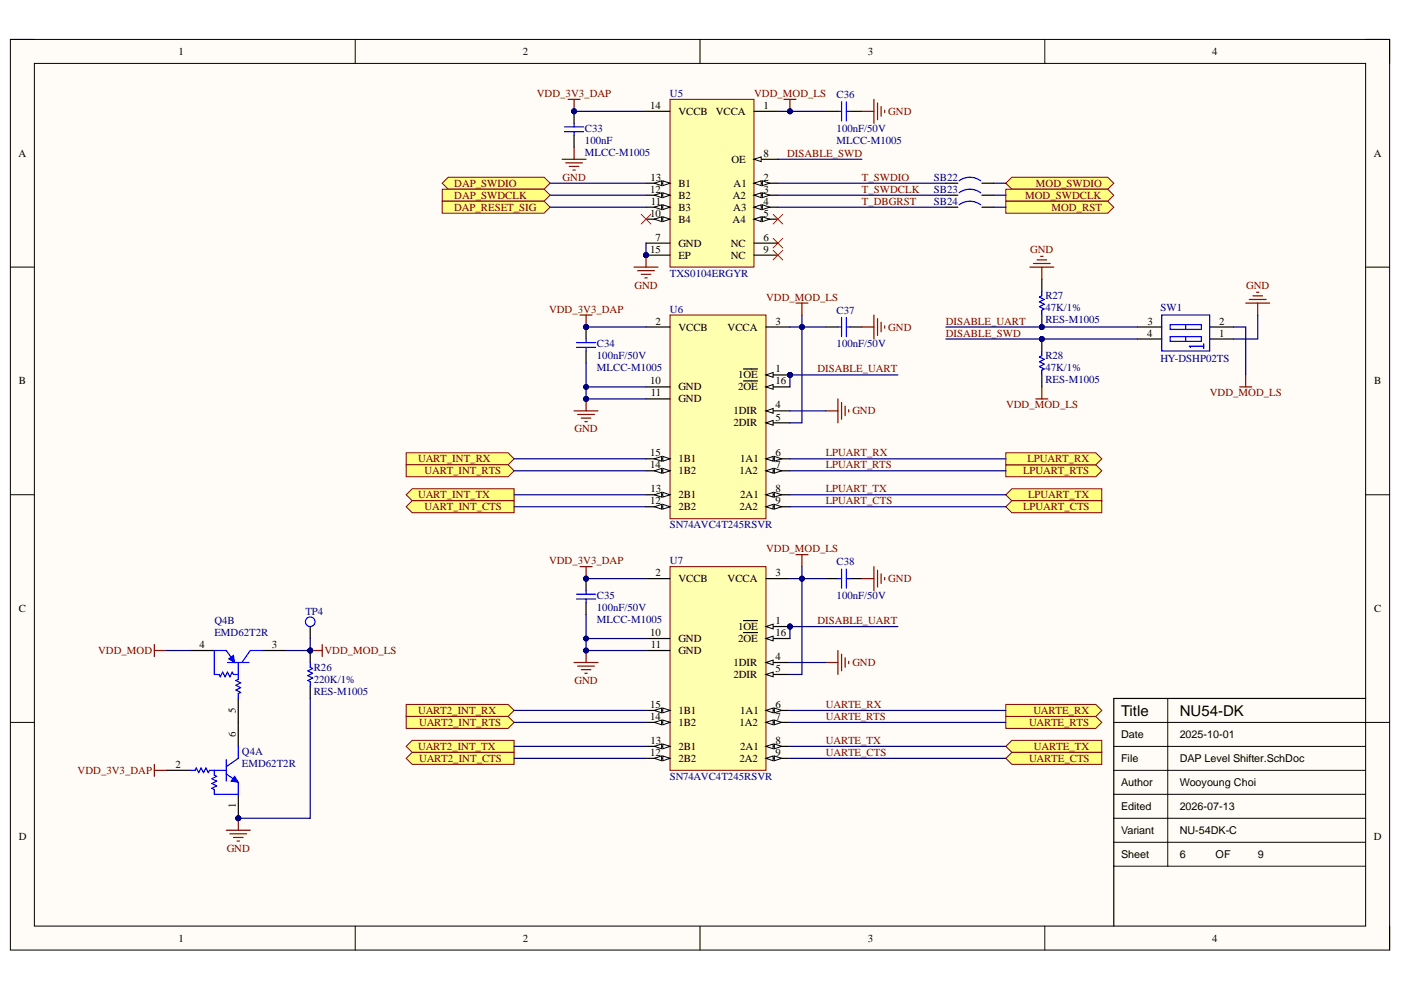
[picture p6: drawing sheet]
<svg xmlns="http://www.w3.org/2000/svg" width="297mm" height="210mm" viewBox="0 0 297 210" stroke-linecap="round" stroke-linejoin="round" font-family="sans-serif">
<defs><g id="words">
<g font-size="3.2">
<text x="237.7" y="151.7">Title</text>
<text x="250.1" y="151.7">NU54-DK</text>
</g>
<g font-size="2.3">
<text x="37.9" y="11.7">1</text>
<text x="110.8" y="11.7">2</text>
<text x="184" y="11.7">3</text>
<text x="257" y="11.7">4</text>
<text x="137.8" y="23.1">14</text>
<text x="161.9" y="23.1">1</text>
<text x="143.8" y="24.4">VCCB</text>
<text x="151.7" y="24.4">VCCA</text>
<text x="3.9" y="33.2">A</text>
<text x="155.1" y="34.5">OE</text>
<text x="161.9" y="33.2">8</text>
<text x="291.2" y="33.2">A</text>
<text x="137.8" y="40.9">12</text>
<text x="137.9" y="38.3">13</text>
<text x="143.8" y="39.6">B1</text>
<text x="155.5" y="39.6">A1</text>
<text x="161.9" y="38.3">2</text>
<text x="161.9" y="40.9">3</text>
<text x="137.8" y="46">10</text>
<text x="138" y="43.4">11</text>
<text x="143.8" y="42.1">B2</text>
<text x="143.8" y="44.7">B3</text>
<text x="143.8" y="47.2">B4</text>
<text x="155.3" y="47.2">A4</text>
<text x="155.4" y="42.1">A2</text>
<text x="155.5" y="44.7">A3</text>
<text x="161.9" y="43.4">4</text>
<text x="161.9" y="46">5</text>
<text x="137.9" y="53.6">15</text>
<text x="139" y="51">7</text>
<text x="143.8" y="52.3">GND</text>
<text x="155" y="52.3">NC</text>
<text x="161.9" y="51">6</text>
<text x="161.9" y="53.6">9</text>
<text x="143.8" y="54.8">EP</text>
<text x="155" y="54.8">NC</text>
<text x="139" y="68.8">2</text>
<text x="143.8" y="70.1">VCCB</text>
<text x="154.3" y="70.1">VCCA</text>
<text x="164.4" y="68.8">3</text>
<text x="243.2" y="71.4">4</text>
<text x="243.3" y="68.8">3</text>
<text x="258.5" y="71.4">1</text>
<text x="258.5" y="68.8">2</text>
<text x="4" y="81.5">B</text>
<text x="137.8" y="81.5">10</text>
<text x="143.8" y="82.8">GND</text>
<text x="156.5" y="80.2">1OE</text>
<text x="156.5" y="82.8">2OE</text>
<text x="164.4" y="79">1</text>
<text x="164.4" y="81.5">16</text>
<text x="291.4" y="81.5">B</text>
<text x="138" y="84">11</text>
<text x="143.8" y="85.3">GND</text>
<text x="155.5" y="87.8">1DIR</text>
<text x="164.4" y="86.6">4</text>
<text x="164.4" y="89.2">5</text>
<text x="155.5" y="90.4">2DIR</text>
<text x="137.8" y="99.3">14</text>
<text x="137.9" y="96.8">15</text>
<text x="143.8" y="100.6">1B2</text>
<text x="143.8" y="98">1B1</text>
<text x="156.8" y="100.6">1A2</text>
<text x="156.9" y="98">1A1</text>
<text x="164.4" y="96.8">6</text>
<text x="164.4" y="99.3">7</text>
<text x="137.8" y="106.9">12</text>
<text x="137.9" y="104.4">13</text>
<text x="143.8" y="105.6">2B1</text>
<text x="156.9" y="105.6">2A1</text>
<text x="164.4" y="104.4">8</text>
<text x="164.4" y="106.9">9</text>
<text x="143.8" y="108.2">2B2</text>
<text x="156.8" y="108.2">2A2</text>
<text x="139" y="122.2">2</text>
<text x="143.8" y="123.4">VCCB</text>
<text x="154.3" y="123.4">VCCA</text>
<text x="164.4" y="122.2">3</text>
<text x="4" y="129.8">C</text>
<text x="291.4" y="129.8">C</text>
<text x="42.3" y="137.4">4</text>
<text x="57.6" y="137.4">3</text>
<text x="137.8" y="134.9">10</text>
<text x="138" y="137.4">11</text>
<text x="143.8" y="136.1">GND</text>
<text x="156.5" y="133.6">1OE</text>
<text x="156.5" y="136.1">2OE</text>
<text x="164.4" y="132.3">1</text>
<text x="164.4" y="134.9">16</text>
<text x="143.8" y="138.7">GND</text>
<text x="155.5" y="141.2">1DIR</text>
<text x="155.5" y="143.8">2DIR</text>
<text x="164.4" y="139.9">4</text>
<text x="164.4" y="142.5">5</text>
<text x="50" y="151.1" transform="rotate(-90 50 151.1)">5</text>
<text x="137.8" y="152.7">14</text>
<text x="137.9" y="150.1">15</text>
<text x="143.8" y="153.9">1B2</text>
<text x="143.8" y="151.4">1B1</text>
<text x="156.8" y="153.9">1A2</text>
<text x="156.9" y="151.4">1A1</text>
<text x="164.4" y="150.1">6</text>
<text x="164.4" y="152.7">7</text>
<text x="50" y="156.2" transform="rotate(-90 50 156.2)">6</text>
<text x="137.8" y="160.3">12</text>
<text x="137.9" y="157.7">13</text>
<text x="143.8" y="161.5">2B2</text>
<text x="143.8" y="159">2B1</text>
<text x="156.8" y="161.5">2A2</text>
<text x="156.9" y="159">2A1</text>
<text x="164.4" y="157.7">8</text>
<text x="164.4" y="160.3">9</text>
<text x="237.7" y="156.5">Date</text>
<text x="237.7" y="161.6">File</text>
<text x="250.1" y="156.5">2025-10-01</text>
<text x="250.1" y="161.6">DAP Level Shifter.SchDoc</text>
<text x="37.2" y="162.8">2</text>
<text x="237.7" y="166.6">Author</text>
<text x="250.1" y="166.6">Wooyoung Choi</text>
<text x="50" y="171.3" transform="rotate(-90 50 171.3)">1</text>
<text x="237.7" y="171.7">Edited</text>
<text x="250.1" y="171.7">2026-07-13</text>
<text x="4" y="178.1">D</text>
<text x="237.7" y="176.8">Variant</text>
<text x="250.1" y="176.8">NU-54DK-C</text>
<text x="291.3" y="178.1">D</text>
<text x="237.7" y="181.9">Sheet</text>
<text x="250.1" y="181.9">6</text>
<text x="257.7" y="181.9">OF</text>
<text x="266.7" y="181.9">9</text>
<text x="37.9" y="199.7">1</text>
<text x="110.8" y="199.7">2</text>
<text x="184" y="199.7">3</text>
<text x="257" y="199.7">4</text>
</g>
<g font-size="2.3" fill="#800000">
<text x="113.8" y="20.5">VDD_3V3_DAP</text>
<text x="159.9" y="20.5">VDD_MOD_LS</text>
<text x="188.3" y="24.4">GND</text>
<text x="166.9" y="33.2">DISABLE_SWD</text>
<text x="96.3" y="39.6">DAP_SWDIO</text>
<text x="119.3" y="38.3">GND</text>
<text x="182.8" y="38.3">T_SWDIO</text>
<text x="182.8" y="40.9">T_SWDCLK</text>
<text x="219.6" y="39.6">MOD_SWDIO</text>
<text x="96.3" y="44.7">DAP_RESET_SIG</text>
<text x="96.3" y="42.1">DAP_SWDCLK</text>
<text x="182.8" y="43.4">T_DBGRST</text>
<text x="217.4" y="42.1">MOD_SWDCLK</text>
<text x="223" y="44.7">MOD_RST</text>
<text x="218.4" y="53.6">GND</text>
<text x="134.5" y="61.2">GND</text>
<text x="162.4" y="63.8">VDD_MOD_LS</text>
<text x="264.2" y="61.2">GND</text>
<text x="116.4" y="66.3">VDD_3V3_DAP</text>
<text x="188.3" y="70.1">GND</text>
<text x="200.5" y="71.4">DISABLE_SWD</text>
<text x="200.5" y="68.8">DISABLE_UART</text>
<text x="173.3" y="79">DISABLE_UART</text>
<text x="180.7" y="87.8">GND</text>
<text x="213.3" y="86.6">VDD_MOD_LS</text>
<text x="256.5" y="84">VDD_MOD_LS</text>
<text x="121.8" y="91.7">GND</text>
<text x="88.6" y="98">UART_INT_RX</text>
<text x="90" y="100.6">UART_INT_RTS</text>
<text x="175.1" y="96.8">LPUART_RX</text>
<text x="175.1" y="99.3">LPUART_RTS</text>
<text x="216.9" y="100.6">LPUART_RTS</text>
<text x="217.8" y="98">LPUART_RX</text>
<text x="88.6" y="105.6">UART_INT_TX</text>
<text x="175.1" y="104.4">LPUART_TX</text>
<text x="175.1" y="106.9">LPUART_CTS</text>
<text x="218" y="105.6">LPUART_TX</text>
<text x="90" y="108.2">UART_INT_CTS</text>
<text x="216.9" y="108.2">LPUART_CTS</text>
<text x="116.4" y="119.6">VDD_3V3_DAP</text>
<text x="162.4" y="117.1">VDD_MOD_LS</text>
<text x="188.3" y="123.4">GND</text>
<text x="173.3" y="132.3">DISABLE_UART</text>
<text x="20.8" y="138.7">VDD_MOD</text>
<text x="68.8" y="138.7">VDD_MOD_LS</text>
<text x="180.7" y="141.2">GND</text>
<text x="121.8" y="145">GND</text>
<text x="88.6" y="151.4">UART2_INT_RX</text>
<text x="88.9" y="153.9">UART2_INT_RTS</text>
<text x="175.1" y="150.1">UARTE_RX</text>
<text x="175.1" y="152.7">UARTE_RTS</text>
<text x="218.2" y="153.9">UARTE_RTS</text>
<text x="219.1" y="151.4">UARTE_RX</text>
<text x="88.6" y="159">UART2_INT_TX</text>
<text x="88.9" y="161.5">UART2_INT_CTS</text>
<text x="175.1" y="157.7">UARTE_TX</text>
<text x="175.1" y="160.3">UARTE_CTS</text>
<text x="218.2" y="161.5">UARTE_CTS</text>
<text x="219.2" y="159">UARTE_TX</text>
<text x="16.5" y="164.1">VDD_3V3_DAP</text>
<text x="48.1" y="180.6">GND</text>
</g>
<g font-size="2.3" fill="#000080">
<text x="142" y="20.5">U5</text>
<text x="177.4" y="20.8">C36</text>
<text x="124" y="27.9">C33</text>
<text x="177.4" y="27.9">100nF/50V</text>
<text x="124" y="30.4">100nF</text>
<text x="124" y="33">MLCC-M1005</text>
<text x="177.4" y="30.4">MLCC-M1005</text>
<text x="198" y="38.3">SB22</text>
<text x="198" y="40.9">SB23</text>
<text x="198" y="43.4">SB24</text>
<text x="142" y="58.6">TXS0104ERGYR</text>
<text x="221.6" y="63.5">R27</text>
<text x="142" y="66.3">U6</text>
<text x="177.4" y="66.5">C37</text>
<text x="221.6" y="66">47K/1%</text>
<text x="221.6" y="68.6">RES-M1005</text>
<text x="246.1" y="66">SW1</text>
<text x="126.6" y="76.2">100nF/50V</text>
<text x="126.6" y="73.6">C34</text>
<text x="177.4" y="73.6">100nF/50V</text>
<text x="221.6" y="76.2">R28</text>
<text x="246.1" y="76.7">HY-DSHP02TS</text>
<text x="126.6" y="78.7">MLCC-M1005</text>
<text x="221.6" y="78.7">47K/1%</text>
<text x="221.6" y="81.3">RES-M1005</text>
<text x="142" y="112">SN74AVC4T245RSVR</text>
<text x="142" y="119.6">U7</text>
<text x="177.4" y="119.9">C38</text>
<text x="64.7" y="130.3">TP4</text>
<text x="126.6" y="129.5">100nF/50V</text>
<text x="126.6" y="127">C35</text>
<text x="177.4" y="127">100nF/50V</text>
<text x="45.4" y="132.3">Q4B</text>
<text x="45.4" y="134.9">EMD62T2R</text>
<text x="126.6" y="132.1">MLCC-M1005</text>
<text x="66.5" y="142.3">R26</text>
<text x="66.5" y="144.8">220K/1%</text>
<text x="66.5" y="147.3">RES-M1005</text>
<text x="51.3" y="160">Q4A</text>
<text x="51.3" y="162.5">EMD62T2R</text>
<text x="142" y="165.3">SN74AVC4T245RSVR</text>
</g>
</g></defs>
<path d="M2.2 8.4h292.4v193h-292.4z" fill-rule="evenodd" fill="#fffcf8"/>
<path d="M2.2 8.4h292.4v193h-292.4z" fill="none" stroke="#000" stroke-width=".21"/>
<path d="M7.3 13.4h282.2v183h-282.2z" fill-rule="evenodd" fill="#fffcf8"/>
<g fill="none" stroke="#000" stroke-width=".21">
<path d="M2.2 8.4h5.1M7.3 13.4h282.2v183h-282.2zM75.3 8.4v5M148.4 8.4v5M221.5 8.4v5M289.5 8.4h5.1v5M2.2 56.6h5.1M289.5 56.6h5.1M2.2 104.9h5.1M289.5 104.9h5.1M2.2 153.2h5.1M236.1 153.2h58.5"/>
<path d="M236.1 158.3h53.4M247.6 148.1v35.6M236.1 163.3h53.4M236.1 168.4h53.4M236.1 173.5h53.4M236.1 178.6h53.4M75.3 196.4v5M148.4 196.4v5M221.5 196.4v5M236.1 183.7h53.4M294.6 196.4v5"/>
</g>
<path d="M289.5 148.1h-53.4v48.3" fill="none" stroke="#000" stroke-width=".25"/>
<path d="M93.8 38.8l1.2-1.2h20.4l1.2 1.2-1.2 1.3h-20.4z" fill-rule="evenodd" fill="#ffff80"/>
<path d="M93.8 38.8l1.2-1.2h20.4l1.2 1.2-1.2 1.3h-20.4z" fill="none" stroke="#800000" stroke-width=".21"/>
<path d="M175.1 23.6h2.6M180.2 23.6h2.5" fill="none" stroke="#000" stroke-width=".25"/>
<path d="M177.7 23.6h.7M178.4 21.6v4M179.4 21.6v4M179.4 23.6h.8" fill="none" stroke="#00f" stroke-width=".25"/>
<path d="M182.7 23.6h2.6M185.3 21.1v5M186.1 21.8v3.6M186.8 22.6v2M187.6 23.4v.5" fill="none" stroke="#800000" stroke-width=".25"/>
<circle cx="121.7" cy="23.6" r=".51" fill="#000080"/>
<circle cx="121.7" cy="23.6" r=".51" fill="none" stroke="#000080" stroke-width=".21"/>
<path d="M121.7 23.6v2.5" fill="none" stroke="#000" stroke-width=".25"/>
<circle cx="121.7" cy="23.6" r=".51" fill="#000080"/>
<circle cx="121.7" cy="23.6" r=".51" fill="none" stroke="#000080" stroke-width=".21"/>
<path d="M121.7 28.7v2.5" fill="none" stroke="#000" stroke-width=".25"/>
<path d="M119.7 27.9h4M119.7 26.9h4M121.7 26.1v.8M121.7 27.9v.8" fill="none" stroke="#00f" stroke-width=".25"/>
<path d="M119.2 33.8h5.1M119.9 34.5h3.6M120.4 21.1h2.6M120.7 35.3h2M121.5 36.1h.5M121.7 21.1v2.5M121.7 31.2v2.6" fill="none" stroke="#800000" stroke-width=".25"/>
<circle cx="121.7" cy="23.6" r=".51" fill="#000080"/>
<circle cx="121.7" cy="23.6" r=".51" fill="none" stroke="#000080" stroke-width=".21"/>
<path d="M163.9 50.5l2.1 2.1M166 50.5l-2.1 2.1" fill="none" stroke="#f00" stroke-width=".21"/>
<path d="M134.4 56.6h5.1M135.2 57.4h3.6M136 58.2h2M136.7 58.9h.5M137 54.1v2.5" fill="none" stroke="#800000" stroke-width=".25"/>
<circle cx="137" cy="54.1" r=".51" fill="#000080"/>
<circle cx="137" cy="54.1" r=".51" fill="none" stroke="#000080" stroke-width=".21"/>
<path d="M86.1 96h21.6l1.3 1.3-1.3 1.2h-21.6z" fill-rule="evenodd" fill="#ffff80"/>
<path d="M86.1 96h21.6l1.3 1.3-1.3 1.2h-21.6z" fill="none" stroke="#800000" stroke-width=".21"/>
<path d="M86.1 104.9l1.3-1.3h21.6v2.6h-21.6z" fill-rule="evenodd" fill="#ffff80"/>
<path d="M86.1 104.9l1.3-1.3h21.6v2.6h-21.6z" fill="none" stroke="#800000" stroke-width=".21"/>
<path d="M166.2 21.1h2.6M167.5 21.1v2.5" fill="none" stroke="#800000" stroke-width=".25"/>
<circle cx="167.5" cy="23.6" r=".51" fill="#000080"/>
<circle cx="167.5" cy="23.6" r=".51" fill="none" stroke="#000080" stroke-width=".21"/>
<path d="M203.3 38.3a3.8 3.8 0 0 1 4.6 0" fill="none" stroke="#00f" stroke-width=".25"/>
<path d="M200.5 38.9h2.6M208.2 38.9h2.5" fill="none" stroke="#000" stroke-width=".25"/>
<circle cx="137" cy="54.1" r=".51" fill="#000080"/>
<circle cx="137" cy="54.1" r=".51" fill="none" stroke="#000080" stroke-width=".21"/>
<path d="M142.1 21.1h17.8v35.5h-17.8z" fill-rule="evenodd" fill="#ffffb0"/>
<path d="M142.1 21.1h17.8v35.5h-17.8z" fill="none" stroke="#800000" stroke-width=".21"/>
<path d="M137 23.6h5.1M159.9 23.6h5M159.9 38.8h5" fill="none" stroke="#000" stroke-width=".25"/>
<path d="M159.9 38.8l1.5-.5v1.1z" fill="#f8fcff"/>
<path d="M159.9 38.8l1.5-.5v1.1z" fill="none" stroke="#000" stroke-width=".21"/>
<path d="M161.6 38.3l1.6 .5-1.6 .6z" fill="#f8fcff"/>
<path d="M161.6 38.3l1.6 .5-1.6 .6z" fill="none" stroke="#000" stroke-width=".21"/>
<path d="M159.9 41.4h5" fill="none" stroke="#000" stroke-width=".25"/>
<path d="M159.9 41.4l1.5-.5v1z" fill="#f8fcff"/>
<path d="M159.9 41.4l1.5-.5v1z" fill="none" stroke="#000" stroke-width=".21"/>
<path d="M161.6 40.9l1.6 .5-1.6 .5z" fill="#f8fcff"/>
<path d="M161.6 40.9l1.6 .5-1.6 .5z" fill="none" stroke="#000" stroke-width=".21"/>
<path d="M159.9 43.9h5" fill="none" stroke="#000" stroke-width=".25"/>
<path d="M159.9 43.9l1.5-.5v1z" fill="#f8fcff"/>
<path d="M159.9 43.9l1.5-.5v1z" fill="none" stroke="#000" stroke-width=".21"/>
<path d="M161.6 43.4l1.6 .5-1.6 .5z" fill="#f8fcff"/>
<path d="M161.6 43.4l1.6 .5-1.6 .5z" fill="none" stroke="#000" stroke-width=".21"/>
<path d="M159.9 46.5h5" fill="none" stroke="#000" stroke-width=".25"/>
<path d="M159.9 46.5l1.5-.5v1z" fill="#f8fcff"/>
<path d="M159.9 46.5l1.5-.5v1z" fill="none" stroke="#000" stroke-width=".21"/>
<path d="M161.6 46l1.6 .5-1.6 .5z" fill="#f8fcff"/>
<path d="M161.6 46l1.6 .5-1.6 .5z" fill="none" stroke="#000" stroke-width=".21"/>
<path d="M137 38.8h5.1" fill="none" stroke="#000" stroke-width=".25"/>
<path d="M140.5 38.3l1.6 .5-1.6 .6z" fill="#f8fcff"/>
<path d="M140.5 38.3l1.6 .5-1.6 .6z" fill="none" stroke="#000" stroke-width=".21"/>
<path d="M138.8 38.8l1.5-.5v1.1z" fill="#f8fcff"/>
<path d="M138.8 38.8l1.5-.5v1.1z" fill="none" stroke="#000" stroke-width=".21"/>
<path d="M137 41.4h5.1" fill="none" stroke="#000" stroke-width=".25"/>
<path d="M140.5 40.9l1.6 .5-1.6 .5z" fill="#f8fcff"/>
<path d="M140.5 40.9l1.6 .5-1.6 .5z" fill="none" stroke="#000" stroke-width=".21"/>
<path d="M138.8 41.4l1.5-.5v1z" fill="#f8fcff"/>
<path d="M138.8 41.4l1.5-.5v1z" fill="none" stroke="#000" stroke-width=".21"/>
<path d="M137 43.9h5.1" fill="none" stroke="#000" stroke-width=".25"/>
<path d="M140.5 43.4l1.6 .5-1.6 .5z" fill="#f8fcff"/>
<path d="M140.5 43.4l1.6 .5-1.6 .5z" fill="none" stroke="#000" stroke-width=".21"/>
<path d="M138.8 43.9l1.5-.5v1z" fill="#f8fcff"/>
<path d="M138.8 43.9l1.5-.5v1z" fill="none" stroke="#000" stroke-width=".21"/>
<path d="M137 46.5h5.1" fill="none" stroke="#000" stroke-width=".25"/>
<path d="M140.5 46l1.6 .5-1.6 .5z" fill="#f8fcff"/>
<path d="M140.5 46l1.6 .5-1.6 .5z" fill="none" stroke="#000" stroke-width=".21"/>
<path d="M138.8 46.5l1.5-.5v1z" fill="#f8fcff"/>
<path d="M138.8 46.5l1.5-.5v1z" fill="none" stroke="#000" stroke-width=".21"/>
<path d="M159.9 33.8h5" fill="none" stroke="#000" stroke-width=".25"/>
<path d="M159.9 33.8l1.5-.5v1z" fill="#f8fcff"/>
<path d="M159.9 33.8l1.5-.5v1z" fill="none" stroke="#000" stroke-width=".21"/>
<path d="M137 54.1h5.1" fill="none" stroke="#000" stroke-width=".25"/>
<circle cx="137" cy="54.1" r=".51" fill="#000080"/>
<circle cx="137" cy="54.1" r=".51" fill="none" stroke="#000080" stroke-width=".21"/>
<path d="M137 51.5h5.1M159.9 51.5h5M159.9 54.1h5" fill="none" stroke="#000" stroke-width=".25"/>
<path d="M163.9 53.1l2.1 2M166 53.1l-2.1 2" fill="none" stroke="#f00" stroke-width=".21"/>
<path d="M213.3 38.9l1.2-1.3h20.4l1.2 1.3-1.2 1.2h-20.4z" fill-rule="evenodd" fill="#ffff80"/>
<path d="M213.3 38.9l1.2-1.3h20.4l1.2 1.3-1.2 1.2h-20.4z" fill="none" stroke="#800000" stroke-width=".21"/>
<circle cx="167.5" cy="79.5" r=".51" fill="#000080"/>
<circle cx="167.5" cy="79.5" r=".51" fill="none" stroke="#000080" stroke-width=".21"/>
<path d="M142.1 66.8h20.3v43.2h-20.3z" fill-rule="evenodd" fill="#ffffb0"/>
<path d="M142.1 66.8h20.3v43.2h-20.3z" fill="none" stroke="#800000" stroke-width=".21"/>
<path d="M162.4 79.5h5.1" fill="none" stroke="#000" stroke-width=".25"/>
<path d="M162.4 79.5l1.5-.5v1z" fill="#f8fcff"/>
<path d="M162.4 79.5l1.5-.5v1z" fill="none" stroke="#000" stroke-width=".21"/>
<path d="M157.6 78.2h3" fill="none" stroke="#000" stroke-width=".25"/>
<circle cx="167.5" cy="79.5" r=".51" fill="#000080"/>
<circle cx="167.5" cy="79.5" r=".51" fill="none" stroke="#000080" stroke-width=".21"/>
<path d="M162.4 82h5.1" fill="none" stroke="#000" stroke-width=".25"/>
<path d="M162.4 82l1.5-.5v1z" fill="#f8fcff"/>
<path d="M162.4 82l1.5-.5v1z" fill="none" stroke="#000" stroke-width=".21"/>
<path d="M157.6 80.8h3M162.4 87.1h5.1" fill="none" stroke="#000" stroke-width=".25"/>
<path d="M162.4 87.1l1.5-.5v1z" fill="#f8fcff"/>
<path d="M162.4 87.1l1.5-.5v1z" fill="none" stroke="#000" stroke-width=".21"/>
<path d="M162.4 89.7h5.1" fill="none" stroke="#000" stroke-width=".25"/>
<path d="M162.4 89.7l1.5-.6v1.1z" fill="#f8fcff"/>
<path d="M162.4 89.7l1.5-.6v1.1z" fill="none" stroke="#000" stroke-width=".21"/>
<path d="M137 82h5.1M137 84.6h5.1M137 107.4h5.1" fill="none" stroke="#000" stroke-width=".25"/>
<path d="M140.5 106.9l1.6 .5-1.6 .5z" fill="#f8fcff"/>
<path d="M140.5 106.9l1.6 .5-1.6 .5z" fill="none" stroke="#000" stroke-width=".21"/>
<path d="M138.8 107.4l1.5-.5v1z" fill="#f8fcff"/>
<path d="M138.8 107.4l1.5-.5v1z" fill="none" stroke="#000" stroke-width=".21"/>
<path d="M137 104.9h5.1" fill="none" stroke="#000" stroke-width=".25"/>
<path d="M140.5 104.4l1.6 .5-1.6 .5z" fill="#f8fcff"/>
<path d="M140.5 104.4l1.6 .5-1.6 .5z" fill="none" stroke="#000" stroke-width=".21"/>
<path d="M138.8 104.9l1.5-.5v1z" fill="#f8fcff"/>
<path d="M138.8 104.9l1.5-.5v1z" fill="none" stroke="#000" stroke-width=".21"/>
<path d="M137 99.8h5.1" fill="none" stroke="#000" stroke-width=".25"/>
<path d="M140.5 99.3l1.6 .5-1.6 .5z" fill="#f8fcff"/>
<path d="M140.5 99.3l1.6 .5-1.6 .5z" fill="none" stroke="#000" stroke-width=".21"/>
<path d="M138.8 99.8l1.5-.5v1z" fill="#f8fcff"/>
<path d="M138.8 99.8l1.5-.5v1z" fill="none" stroke="#000" stroke-width=".21"/>
<path d="M137 97.3h5.1" fill="none" stroke="#000" stroke-width=".25"/>
<path d="M140.5 96.8l1.6 .5-1.6 .5z" fill="#f8fcff"/>
<path d="M140.5 96.8l1.6 .5-1.6 .5z" fill="none" stroke="#000" stroke-width=".21"/>
<path d="M138.8 97.3l1.5-.5v1z" fill="#f8fcff"/>
<path d="M138.8 97.3l1.5-.5v1z" fill="none" stroke="#000" stroke-width=".21"/>
<path d="M137 69.3h5.1M162.4 69.3h5.1M162.4 97.3h5.1" fill="none" stroke="#000" stroke-width=".25"/>
<path d="M162.4 97.3l1.5-.5v1z" fill="#f8fcff"/>
<path d="M162.4 97.3l1.5-.5v1z" fill="none" stroke="#000" stroke-width=".21"/>
<path d="M164.2 96.8l1.5 .5-1.5 .5z" fill="#f8fcff"/>
<path d="M164.2 96.8l1.5 .5-1.5 .5z" fill="none" stroke="#000" stroke-width=".21"/>
<path d="M162.4 99.8h5.1" fill="none" stroke="#000" stroke-width=".25"/>
<path d="M162.4 99.8l1.5-.5v1z" fill="#f8fcff"/>
<path d="M162.4 99.8l1.5-.5v1z" fill="none" stroke="#000" stroke-width=".21"/>
<path d="M164.2 99.3l1.5 .5-1.5 .5z" fill="#f8fcff"/>
<path d="M164.2 99.3l1.5 .5-1.5 .5z" fill="none" stroke="#000" stroke-width=".21"/>
<path d="M162.4 104.9h5.1" fill="none" stroke="#000" stroke-width=".25"/>
<path d="M162.4 104.9l1.5-.5v1z" fill="#f8fcff"/>
<path d="M162.4 104.9l1.5-.5v1z" fill="none" stroke="#000" stroke-width=".21"/>
<path d="M164.2 104.4l1.5 .5-1.5 .5z" fill="#f8fcff"/>
<path d="M164.2 104.4l1.5 .5-1.5 .5z" fill="none" stroke="#000" stroke-width=".21"/>
<path d="M162.4 107.4h5.1" fill="none" stroke="#000" stroke-width=".25"/>
<path d="M162.4 107.4l1.5-.5v1z" fill="#f8fcff"/>
<path d="M162.4 107.4l1.5-.5v1z" fill="none" stroke="#000" stroke-width=".21"/>
<path d="M164.2 106.9l1.5 .5-1.5 .5z" fill="#f8fcff"/>
<path d="M164.2 106.9l1.5 .5-1.5 .5z" fill="none" stroke="#000" stroke-width=".21"/>
<path d="M175.1 69.3h2.6M180.2 69.3h2.5" fill="none" stroke="#000" stroke-width=".25"/>
<path d="M177.7 69.3h.7M178.4 67.3v4.1M179.4 67.3v4.1M179.4 69.3h.8" fill="none" stroke="#00f" stroke-width=".25"/>
<path d="M182.7 69.3h2.6M185.3 66.8v5.1M186.1 67.6v3.5M186.8 68.3v2.1M187.6 69.1v.5" fill="none" stroke="#800000" stroke-width=".25"/>
<circle cx="124.3" cy="69.3" r=".51" fill="#000080"/>
<circle cx="124.3" cy="69.3" r=".51" fill="none" stroke="#000080" stroke-width=".21"/>
<path d="M124.3 69.3v2.6" fill="none" stroke="#000" stroke-width=".25"/>
<circle cx="124.3" cy="69.3" r=".51" fill="#000080"/>
<circle cx="124.3" cy="69.3" r=".51" fill="none" stroke="#000080" stroke-width=".21"/>
<path d="M124.3 74.4v2.6" fill="none" stroke="#000" stroke-width=".25"/>
<path d="M122.2 73.7h4.1M122.2 72.6h4.1M124.3 71.9v.7M124.3 73.7v.7" fill="none" stroke="#00f" stroke-width=".25"/>
<path d="M121.7 87.1h5.1M122.5 87.9h3.5M123.2 88.6h2.1M124 89.4h.5M124.3 84.6v2.5" fill="none" stroke="#800000" stroke-width=".25"/>
<circle cx="124.3" cy="84.6" r=".51" fill="#000080"/>
<circle cx="124.3" cy="84.6" r=".51" fill="none" stroke="#000080" stroke-width=".21"/>
<path d="M168.8 64.3h2.5M170 64.3v2.5" fill="none" stroke="#800000" stroke-width=".25"/>
<path d="M86.1 98.5h21.6l1.3 1.3-1.3 1.3h-21.6z" fill-rule="evenodd" fill="#ffff80"/>
<path d="M86.1 98.5h21.6l1.3 1.3-1.3 1.3h-21.6z" fill="none" stroke="#800000" stroke-width=".21"/>
<path d="M86.1 107.4l1.3-1.2h21.6v2.5h-21.6z" fill-rule="evenodd" fill="#ffff80"/>
<path d="M86.1 107.4l1.3-1.2h21.6v2.5h-21.6z" fill="none" stroke="#800000" stroke-width=".21"/>
<path d="M213.3 98.6h19l1.3 1.2-1.3 1.3h-19z" fill-rule="evenodd" fill="#ffff80"/>
<path d="M213.3 98.6h19l1.3 1.2-1.3 1.3h-19z" fill="none" stroke="#800000" stroke-width=".21"/>
<path d="M213.3 104.9l1.2-1.3h19.1v2.6h-19.1z" fill-rule="evenodd" fill="#ffff80"/>
<path d="M213.3 104.9l1.2-1.3h19.1v2.6h-19.1z" fill="none" stroke="#800000" stroke-width=".21"/>
<path d="M213.3 96h19l1.3 1.3-1.3 1.3h-19z" fill-rule="evenodd" fill="#ffff80"/>
<path d="M213.3 96h19l1.3 1.3-1.3 1.3h-19z" fill="none" stroke="#800000" stroke-width=".21"/>
<path d="M213.3 107.4l1.2-1.2h19.1v2.5h-19.1z" fill-rule="evenodd" fill="#ffff80"/>
<path d="M213.3 107.4l1.2-1.2h19.1v2.5h-19.1z" fill="none" stroke="#800000" stroke-width=".21"/>
<path d="M123 66.8h2.5M124.3 66.8v2.5" fill="none" stroke="#800000" stroke-width=".25"/>
<circle cx="124.3" cy="69.3" r=".51" fill="#000080"/>
<circle cx="124.3" cy="69.3" r=".51" fill="none" stroke="#000080" stroke-width=".21"/>
<path d="M93.8 40.1h21.6l1.2 1.3-1.2 1.3h-21.6z" fill-rule="evenodd" fill="#ffff80"/>
<path d="M93.8 40.1h21.6l1.2 1.3-1.2 1.3h-21.6z" fill="none" stroke="#800000" stroke-width=".21"/>
<path d="M93.7 42.7h21.7l1.2 1.2-1.2 1.3h-21.7z" fill-rule="evenodd" fill="#ffff80"/>
<path d="M93.7 42.7h21.7l1.2 1.2-1.2 1.3h-21.7z" fill="none" stroke="#800000" stroke-width=".21"/>
<path d="M203.3 40.9a3.8 3.8 0 0 1 4.6 0M203.3 43.4a3.8 3.8 0 0 1 4.6 0" fill="none" stroke="#00f" stroke-width=".25"/>
<path d="M200.5 41.4h2.6M200.5 43.9h2.6M208.2 41.4h2.5M208.2 43.9h2.5" fill="none" stroke="#000" stroke-width=".25"/>
<path d="M213.3 40.1h21.6l1.2 1.3-1.2 1.3h-21.6z" fill-rule="evenodd" fill="#ffff80"/>
<path d="M213.3 40.1h21.6l1.2 1.3-1.2 1.3h-21.6z" fill="none" stroke="#800000" stroke-width=".21"/>
<path d="M213.3 42.7h21.6l1.2 1.2-1.2 1.3h-21.6z" fill-rule="evenodd" fill="#ffff80"/>
<path d="M213.3 42.7h21.6l1.2 1.2-1.2 1.3h-21.6z" fill="none" stroke="#800000" stroke-width=".21"/>
<path d="M136 45.5l2 2M138 45.5l-2 2M163.9 45.5l2.1 2M166 45.5l-2.1 2" fill="none" stroke="#f00" stroke-width=".21"/>
<path d="M175.1 87.1h2.6M177.7 84.6v5.1M178.4 85.3v3.6M179.2 86.1v2M179.9 86.9v.5M32.7 136.7v2.5M32.7 137.9h2.6" fill="none" stroke="#800000" stroke-width=".25"/>
<path d="M246.3 66.8h10.2v7.6h-10.2zM248.1 71.4h6.6v1h-6.6zM248.1 68.8h6.6v1h-6.6zM251.4 68.8v1M251.4 71.4v1M255.2 73.4h-3l.2 .3M255.2 72.9v1" fill="none" stroke="#00f" stroke-width=".25"/>
<path d="M241.2 71.9h5.1M241.2 69.3h5.1M256.5 71.9h5.1M256.5 69.3h5.1" fill="none" stroke="#000" stroke-width=".25"/>
<circle cx="50.5" cy="173.5" r=".51" fill="#000080"/>
<circle cx="50.5" cy="173.5" r=".51" fill="none" stroke="#000080" stroke-width=".21"/>
<path d="M50.5 153.2v5M35.3 163.3h5M50.5 168.4v5.1" fill="none" stroke="#000" stroke-width=".25"/>
<circle cx="50.5" cy="173.5" r=".51" fill="#000080"/>
<circle cx="50.5" cy="173.5" r=".51" fill="none" stroke="#000080" stroke-width=".21"/>
<path d="M50.5 158.2v2.6l-2.5 1.8M48 164.1l2.5 1.8M48 161v4.6" fill="none" stroke="#00f" stroke-width=".25"/>
<path d="M49.8 164.6l.7 1.3-1.5-.3z" fill="#00f"/>
<path d="M49.8 164.6l.7 1.3-1.5-.3z" fill="none" stroke="#00f" stroke-width=".21"/>
<path d="M48 137.9l1.2 1.8M55.6 137.9h-2.5l-1.8 2.6M48.2 140.5h4.6M40.3 163.3h1.1l.2-.5 .5 1 .5-1 .5 1 .6-1 .5 1 .2-.5h3.6M45.4 163.3v1l.5 .3-1 .5 1 .5-1 .5 1 .5-1 .5 .5 .3v1h5.1v-2.5" fill="none" stroke="#00f" stroke-width=".25"/>
<path d="M40.3 137.9h5.1M55.6 137.9h5.1M50.5 148.1v5.1" fill="none" stroke="#000" stroke-width=".25"/>
<path d="M48.5 139.7l1-.8 .3 1.6z" fill="#00f"/>
<path d="M48.5 139.7l1-.8 .3 1.6z" fill="none" stroke="#00f" stroke-width=".21"/>
<path d="M48 137.9h-2.6v5.1h1l.3 .5 .5-1 .5 1 .5-1 .5 1 .5-1 .3 .5h1M50.5 140.5v3.5l-.5 .3 1 .5-1 .5 1 .5-1 .5 1 .5-.5 .3v1" fill="none" stroke="#00f" stroke-width=".25"/>
<path d="M65.8 137.9h2.5M68.3 136.7v2.5" fill="none" stroke="#800000" stroke-width=".25"/>
<circle cx="65.8" cy="137.9" r=".51" fill="#000080"/>
<circle cx="65.8" cy="137.9" r=".51" fill="none" stroke="#000080" stroke-width=".21"/>
<circle cx="65.8" cy="137.9" r=".51" fill="#000080"/>
<circle cx="65.8" cy="137.9" r=".51" fill="none" stroke="#000080" stroke-width=".21"/>
<path d="M65.8 137.9v2.6" fill="none" stroke="#000" stroke-width=".25"/>
<circle cx="65.8" cy="137.9" r=".51" fill="#000080"/>
<circle cx="65.8" cy="137.9" r=".51" fill="none" stroke="#000080" stroke-width=".21"/>
<path d="M65.8 145.5v2.6" fill="none" stroke="#000" stroke-width=".25"/>
<path d="M65.8 140.5v1l.5 .2-1 .5 1 .6-1 .5 1 .5-1 .5 .5 .2v1" fill="none" stroke="#00f" stroke-width=".25"/>
<path d="M48 176h5.1M48.7 176.8h3.6M49.5 177.6h2M50.3 178.3h.5M50.5 173.5v2.5" fill="none" stroke="#800000" stroke-width=".25"/>
<circle cx="50.5" cy="173.5" r=".51" fill="#000080"/>
<circle cx="50.5" cy="173.5" r=".51" fill="none" stroke="#000080" stroke-width=".21"/>
<path d="M32.7 162.1v2.5M32.7 163.3h2.6" fill="none" stroke="#800000" stroke-width=".25"/>
<circle cx="65.8" cy="131.8" r="1.02" fill="#fff"/>
<circle cx="65.8" cy="131.8" r="1.02" fill="none" stroke="#00f" stroke-width=".25"/>
<path d="M65.8 132.8v2.6" fill="none" stroke="#000" stroke-width=".25"/>
<path d="M116.6 38.8h20.4M121.7 23.6h15.3M164.9 38.9h35.6" fill="none" stroke="#000080" stroke-width=".25"/>
<circle cx="121.7" cy="23.6" r=".51" fill="#000080"/>
<circle cx="121.7" cy="23.6" r=".51" fill="none" stroke="#000080" stroke-width=".21"/>
<path d="M137 51.5v2.6" fill="none" stroke="#000080" stroke-width=".25"/>
<circle cx="137" cy="54.1" r=".51" fill="#000080"/>
<circle cx="137" cy="54.1" r=".51" fill="none" stroke="#000080" stroke-width=".21"/>
<path d="M164.9 23.6h2.6" fill="none" stroke="#000080" stroke-width=".25"/>
<circle cx="167.5" cy="23.6" r=".51" fill="#000080"/>
<circle cx="167.5" cy="23.6" r=".51" fill="none" stroke="#000080" stroke-width=".21"/>
<path d="M210.7 38.9h2.6M167.5 69.3h7.6" fill="none" stroke="#000080" stroke-width=".25"/>
<circle cx="170" cy="69.3" r=".51" fill="#000080"/>
<circle cx="170" cy="69.3" r=".51" fill="none" stroke="#000080" stroke-width=".21"/>
<path d="M124.3 69.3h12.7" fill="none" stroke="#000080" stroke-width=".25"/>
<circle cx="124.3" cy="69.3" r=".51" fill="#000080"/>
<circle cx="124.3" cy="69.3" r=".51" fill="none" stroke="#000080" stroke-width=".21"/>
<path d="M124.3 77v7.6" fill="none" stroke="#000080" stroke-width=".25"/>
<circle cx="124.3" cy="84.6" r=".51" fill="#000080"/>
<circle cx="124.3" cy="84.6" r=".51" fill="none" stroke="#000080" stroke-width=".21"/>
<circle cx="124.3" cy="82" r=".51" fill="#000080"/>
<circle cx="124.3" cy="82" r=".51" fill="none" stroke="#000080" stroke-width=".21"/>
<path d="M124.3 84.6h12.7" fill="none" stroke="#000080" stroke-width=".25"/>
<circle cx="124.3" cy="84.6" r=".51" fill="#000080"/>
<circle cx="124.3" cy="84.6" r=".51" fill="none" stroke="#000080" stroke-width=".21"/>
<path d="M124.3 82h12.7" fill="none" stroke="#000080" stroke-width=".25"/>
<circle cx="124.3" cy="82" r=".51" fill="#000080"/>
<circle cx="124.3" cy="82" r=".51" fill="none" stroke="#000080" stroke-width=".21"/>
<path d="M170 66.8v2.5" fill="none" stroke="#000080" stroke-width=".25"/>
<circle cx="170" cy="69.3" r=".51" fill="#000080"/>
<circle cx="170" cy="69.3" r=".51" fill="none" stroke="#000080" stroke-width=".21"/>
<path d="M116.6 41.4h20.4M116.6 43.9h20.4M164.9 41.4h35.6M164.9 43.9h35.6M210.7 41.4h2.6M210.7 43.9h2.6M170 69.3v20.4h-2.5M109 99.8h28M167.5 87.1h7.6M109 107.4h28" fill="none" stroke="#000080" stroke-width=".25"/>
<circle cx="170" cy="69.3" r=".51" fill="#000080"/>
<circle cx="170" cy="69.3" r=".51" fill="none" stroke="#000080" stroke-width=".21"/>
<path d="M167.5 23.6h7.6" fill="none" stroke="#000080" stroke-width=".25"/>
<circle cx="167.5" cy="23.6" r=".51" fill="#000080"/>
<circle cx="167.5" cy="23.6" r=".51" fill="none" stroke="#000080" stroke-width=".21"/>
<path d="M164.9 33.8h17.8M167.5 79.5v2.5" fill="none" stroke="#000080" stroke-width=".25"/>
<circle cx="167.5" cy="79.5" r=".51" fill="#000080"/>
<circle cx="167.5" cy="79.5" r=".51" fill="none" stroke="#000080" stroke-width=".21"/>
<path d="M167.5 79.5h22.9" fill="none" stroke="#000080" stroke-width=".25"/>
<circle cx="167.5" cy="79.5" r=".51" fill="#000080"/>
<circle cx="167.5" cy="79.5" r=".51" fill="none" stroke="#000080" stroke-width=".21"/>
<path d="M109 97.3h28M167.5 97.3h45.8M167.5 99.8h45.8M109 104.9h28M167.5 104.9h45.8M167.5 107.4h45.8M60.7 137.9h5.1" fill="none" stroke="#000080" stroke-width=".25"/>
<circle cx="65.8" cy="137.9" r=".51" fill="#000080"/>
<circle cx="65.8" cy="137.9" r=".51" fill="none" stroke="#000080" stroke-width=".21"/>
<path d="M65.8 148.1v25.4h-15.3" fill="none" stroke="#000080" stroke-width=".25"/>
<circle cx="50.5" cy="173.5" r=".51" fill="#000080"/>
<circle cx="50.5" cy="173.5" r=".51" fill="none" stroke="#000080" stroke-width=".21"/>
<path d="M35.3 137.9h5M65.8 135.4v2.5" fill="none" stroke="#000080" stroke-width=".25"/>
<circle cx="65.8" cy="137.9" r=".51" fill="#000080"/>
<circle cx="65.8" cy="137.9" r=".51" fill="none" stroke="#000080" stroke-width=".21"/>
<path d="M86.1 149.4h21.6l1.3 1.2-1.3 1.3h-21.6z" fill-rule="evenodd" fill="#ffff80"/>
<path d="M86.1 149.4h21.6l1.3 1.2-1.3 1.3h-21.6z" fill="none" stroke="#800000" stroke-width=".21"/>
<path d="M86.1 158.2l1.3-1.2h21.6v2.5h-21.6z" fill-rule="evenodd" fill="#ffff80"/>
<path d="M86.1 158.2l1.3-1.2h21.6v2.5h-21.6z" fill="none" stroke="#800000" stroke-width=".21"/>
<circle cx="167.5" cy="132.8" r=".51" fill="#000080"/>
<circle cx="167.5" cy="132.8" r=".51" fill="none" stroke="#000080" stroke-width=".21"/>
<path d="M142.1 120.1h20.3v43.2h-20.3z" fill-rule="evenodd" fill="#ffffb0"/>
<path d="M142.1 120.1h20.3v43.2h-20.3z" fill="none" stroke="#800000" stroke-width=".21"/>
<path d="M162.4 132.8h5.1" fill="none" stroke="#000" stroke-width=".25"/>
<path d="M162.4 132.8l1.5-.5v1z" fill="#f8fcff"/>
<path d="M162.4 132.8l1.5-.5v1z" fill="none" stroke="#000" stroke-width=".21"/>
<path d="M157.6 131.6h3" fill="none" stroke="#000" stroke-width=".25"/>
<circle cx="167.5" cy="132.8" r=".51" fill="#000080"/>
<circle cx="167.5" cy="132.8" r=".51" fill="none" stroke="#000080" stroke-width=".21"/>
<path d="M162.4 135.4h5.1" fill="none" stroke="#000" stroke-width=".25"/>
<path d="M162.4 135.4l1.5-.5v1z" fill="#f8fcff"/>
<path d="M162.4 135.4l1.5-.5v1z" fill="none" stroke="#000" stroke-width=".21"/>
<path d="M157.6 134.1h3M162.4 140.5h5.1" fill="none" stroke="#000" stroke-width=".25"/>
<path d="M162.4 140.5l1.5-.5v1z" fill="#f8fcff"/>
<path d="M162.4 140.5l1.5-.5v1z" fill="none" stroke="#000" stroke-width=".21"/>
<path d="M162.4 143h5.1" fill="none" stroke="#000" stroke-width=".25"/>
<path d="M162.4 143l1.5-.5v1z" fill="#f8fcff"/>
<path d="M162.4 143l1.5-.5v1z" fill="none" stroke="#000" stroke-width=".21"/>
<path d="M137 135.4h5.1M137 137.9h5.1M137 160.8h5.1" fill="none" stroke="#000" stroke-width=".25"/>
<path d="M140.5 160.3l1.6 .5-1.6 .5z" fill="#f8fcff"/>
<path d="M140.5 160.3l1.6 .5-1.6 .5z" fill="none" stroke="#000" stroke-width=".21"/>
<path d="M138.8 160.8l1.5-.5v1z" fill="#f8fcff"/>
<path d="M138.8 160.8l1.5-.5v1z" fill="none" stroke="#000" stroke-width=".21"/>
<path d="M137 158.2h5.1" fill="none" stroke="#000" stroke-width=".25"/>
<path d="M140.5 157.7l1.6 .5-1.6 .6z" fill="#f8fcff"/>
<path d="M140.5 157.7l1.6 .5-1.6 .6z" fill="none" stroke="#000" stroke-width=".21"/>
<path d="M138.8 158.2l1.5-.5v1.1z" fill="#f8fcff"/>
<path d="M138.8 158.2l1.5-.5v1.1z" fill="none" stroke="#000" stroke-width=".21"/>
<path d="M137 153.2h5.1" fill="none" stroke="#000" stroke-width=".25"/>
<path d="M140.5 152.7l1.6 .5-1.6 .5z" fill="#f8fcff"/>
<path d="M140.5 152.7l1.6 .5-1.6 .5z" fill="none" stroke="#000" stroke-width=".21"/>
<path d="M138.8 153.2l1.5-.5v1z" fill="#f8fcff"/>
<path d="M138.8 153.2l1.5-.5v1z" fill="none" stroke="#000" stroke-width=".21"/>
<path d="M137 150.6h5.1" fill="none" stroke="#000" stroke-width=".25"/>
<path d="M140.5 150.1l1.6 .5-1.6 .5z" fill="#f8fcff"/>
<path d="M140.5 150.1l1.6 .5-1.6 .5z" fill="none" stroke="#000" stroke-width=".21"/>
<path d="M138.8 150.6l1.5-.5v1z" fill="#f8fcff"/>
<path d="M138.8 150.6l1.5-.5v1z" fill="none" stroke="#000" stroke-width=".21"/>
<path d="M137 122.7h5.1M162.4 122.7h5.1M162.4 150.6h5.1" fill="none" stroke="#000" stroke-width=".25"/>
<path d="M162.4 150.6l1.5-.5v1z" fill="#f8fcff"/>
<path d="M162.4 150.6l1.5-.5v1z" fill="none" stroke="#000" stroke-width=".21"/>
<path d="M164.2 150.1l1.5 .5-1.5 .5z" fill="#f8fcff"/>
<path d="M164.2 150.1l1.5 .5-1.5 .5z" fill="none" stroke="#000" stroke-width=".21"/>
<path d="M162.4 153.2h5.1" fill="none" stroke="#000" stroke-width=".25"/>
<path d="M162.4 153.2l1.5-.5v1z" fill="#f8fcff"/>
<path d="M162.4 153.2l1.5-.5v1z" fill="none" stroke="#000" stroke-width=".21"/>
<path d="M164.2 152.7l1.5 .5-1.5 .5z" fill="#f8fcff"/>
<path d="M164.2 152.7l1.5 .5-1.5 .5z" fill="none" stroke="#000" stroke-width=".21"/>
<path d="M162.4 158.2h5.1" fill="none" stroke="#000" stroke-width=".25"/>
<path d="M162.4 158.2l1.5-.5v1.1z" fill="#f8fcff"/>
<path d="M162.4 158.2l1.5-.5v1.1z" fill="none" stroke="#000" stroke-width=".21"/>
<path d="M164.2 157.7l1.5 .5-1.5 .6z" fill="#f8fcff"/>
<path d="M164.2 157.7l1.5 .5-1.5 .6z" fill="none" stroke="#000" stroke-width=".21"/>
<path d="M162.4 160.8h5.1" fill="none" stroke="#000" stroke-width=".25"/>
<path d="M162.4 160.8l1.5-.5v1z" fill="#f8fcff"/>
<path d="M162.4 160.8l1.5-.5v1z" fill="none" stroke="#000" stroke-width=".21"/>
<path d="M164.2 160.3l1.5 .5-1.5 .5z" fill="#f8fcff"/>
<path d="M164.2 160.3l1.5 .5-1.5 .5z" fill="none" stroke="#000" stroke-width=".21"/>
<path d="M175.1 122.7h2.6M180.2 122.7h2.5" fill="none" stroke="#000" stroke-width=".25"/>
<path d="M177.7 122.7h.7M178.4 120.7v4M179.4 120.7v4M179.4 122.7h.8" fill="none" stroke="#00f" stroke-width=".25"/>
<circle cx="124.3" cy="122.7" r=".51" fill="#000080"/>
<circle cx="124.3" cy="122.7" r=".51" fill="none" stroke="#000080" stroke-width=".21"/>
<path d="M124.3 122.7v2.5" fill="none" stroke="#000" stroke-width=".25"/>
<circle cx="124.3" cy="122.7" r=".51" fill="#000080"/>
<circle cx="124.3" cy="122.7" r=".51" fill="none" stroke="#000080" stroke-width=".21"/>
<path d="M124.3 127.8v2.5" fill="none" stroke="#000" stroke-width=".25"/>
<path d="M122.2 127h4.1M122.2 126h4.1M124.3 125.2v.8M124.3 127v.8" fill="none" stroke="#00f" stroke-width=".25"/>
<path d="M124.3 137.9v2.6M121.7 140.5h5.1M122.5 141.2h3.5M123.2 142h2.1M124 142.8h.5" fill="none" stroke="#800000" stroke-width=".25"/>
<circle cx="124.3" cy="137.9" r=".51" fill="#000080"/>
<circle cx="124.3" cy="137.9" r=".51" fill="none" stroke="#000080" stroke-width=".21"/>
<path d="M168.8 117.6h2.5M170 117.6v2.5" fill="none" stroke="#800000" stroke-width=".25"/>
<path d="M86.1 151.9h21.6l1.3 1.3-1.3 1.2h-21.6z" fill-rule="evenodd" fill="#ffff80"/>
<path d="M86.1 151.9h21.6l1.3 1.3-1.3 1.2h-21.6z" fill="none" stroke="#800000" stroke-width=".21"/>
<path d="M86.1 160.8l1.3-1.3h21.6v2.6h-21.6z" fill-rule="evenodd" fill="#ffff80"/>
<path d="M86.1 160.8l1.3-1.3h21.6v2.6h-21.6z" fill="none" stroke="#800000" stroke-width=".21"/>
<path d="M213.3 151.9h19l1.3 1.3-1.3 1.2h-19z" fill-rule="evenodd" fill="#ffff80"/>
<path d="M213.3 151.9h19l1.3 1.3-1.3 1.2h-19z" fill="none" stroke="#800000" stroke-width=".21"/>
<path d="M214.5 157h19.1v2.5h-19.1l-1.2-1.2z" fill-rule="evenodd" fill="#ffff80"/>
<path d="M214.5 157h19.1v2.5h-19.1l-1.2-1.2z" fill="none" stroke="#800000" stroke-width=".21"/>
<path d="M213.3 149.4h19l1.3 1.2-1.3 1.3h-19z" fill-rule="evenodd" fill="#ffff80"/>
<path d="M213.3 149.4h19l1.3 1.2-1.3 1.3h-19z" fill="none" stroke="#800000" stroke-width=".21"/>
<path d="M213.3 160.8l1.2-1.3h19.1v2.6h-19.1z" fill-rule="evenodd" fill="#ffff80"/>
<path d="M213.3 160.8l1.2-1.3h19.1v2.6h-19.1z" fill="none" stroke="#800000" stroke-width=".21"/>
<path d="M123 120.1h2.5M124.3 120.1v2.6" fill="none" stroke="#800000" stroke-width=".25"/>
<circle cx="124.3" cy="122.7" r=".51" fill="#000080"/>
<circle cx="124.3" cy="122.7" r=".51" fill="none" stroke="#000080" stroke-width=".21"/>
<path d="M177.7 137.9v5.1M178.4 138.7v3.5M179.2 139.5v2M175.1 140.5h2.6M179.9 140.2v.5" fill="none" stroke="#800000" stroke-width=".25"/>
<path d="M167.5 122.7h7.6" fill="none" stroke="#000080" stroke-width=".25"/>
<circle cx="170" cy="122.7" r=".51" fill="#000080"/>
<circle cx="170" cy="122.7" r=".51" fill="none" stroke="#000080" stroke-width=".21"/>
<path d="M124.3 122.7h12.7" fill="none" stroke="#000080" stroke-width=".25"/>
<circle cx="124.3" cy="122.7" r=".51" fill="#000080"/>
<circle cx="124.3" cy="122.7" r=".51" fill="none" stroke="#000080" stroke-width=".21"/>
<path d="M124.3 130.3v7.6" fill="none" stroke="#000080" stroke-width=".25"/>
<circle cx="124.3" cy="137.9" r=".51" fill="#000080"/>
<circle cx="124.3" cy="137.9" r=".51" fill="none" stroke="#000080" stroke-width=".21"/>
<circle cx="124.3" cy="135.4" r=".51" fill="#000080"/>
<circle cx="124.3" cy="135.4" r=".51" fill="none" stroke="#000080" stroke-width=".21"/>
<path d="M124.3 137.9h12.7" fill="none" stroke="#000080" stroke-width=".25"/>
<circle cx="124.3" cy="137.9" r=".51" fill="#000080"/>
<circle cx="124.3" cy="137.9" r=".51" fill="none" stroke="#000080" stroke-width=".21"/>
<path d="M124.3 135.4h12.7" fill="none" stroke="#000080" stroke-width=".25"/>
<circle cx="124.3" cy="135.4" r=".51" fill="#000080"/>
<circle cx="124.3" cy="135.4" r=".51" fill="none" stroke="#000080" stroke-width=".21"/>
<path d="M170 120.1v2.6" fill="none" stroke="#000080" stroke-width=".25"/>
<circle cx="170" cy="122.7" r=".51" fill="#000080"/>
<circle cx="170" cy="122.7" r=".51" fill="none" stroke="#000080" stroke-width=".21"/>
<path d="M170 122.7v20.3h-2.5M109 153.2h28M167.5 140.5h7.6M109 160.8h28" fill="none" stroke="#000080" stroke-width=".25"/>
<circle cx="170" cy="122.7" r=".51" fill="#000080"/>
<circle cx="170" cy="122.7" r=".51" fill="none" stroke="#000080" stroke-width=".21"/>
<path d="M167.5 132.8v2.6" fill="none" stroke="#000080" stroke-width=".25"/>
<circle cx="167.5" cy="132.8" r=".51" fill="#000080"/>
<circle cx="167.5" cy="132.8" r=".51" fill="none" stroke="#000080" stroke-width=".21"/>
<path d="M167.5 132.8h22.9" fill="none" stroke="#000080" stroke-width=".25"/>
<circle cx="167.5" cy="132.8" r=".51" fill="#000080"/>
<circle cx="167.5" cy="132.8" r=".51" fill="none" stroke="#000080" stroke-width=".21"/>
<path d="M261.6 69.3h2.5v10.2M266.7 66.8v5.1h-5.1M109 150.6h28M109 158.2h28M167.5 150.6h45.8M167.5 158.3h45.8M167.5 153.2h45.8M167.5 160.8h45.8" fill="none" stroke="#000080" stroke-width=".25"/>
<path d="M264.1 79.5v2.5M264.1 64.3h5.1M264.9 63.5h3.5M265.6 62.7h2.1M266.4 62h.5M266.7 64.3v2.5M262.8 82h2.6M182.7 122.7h2.6M185.3 120.1v5.1M186.1 120.9v3.6M186.8 121.7v2M187.6 122.4v.5" fill="none" stroke="#800000" stroke-width=".25"/>
<circle cx="220.9" cy="71.9" r=".51" fill="#000080"/>
<circle cx="220.9" cy="71.9" r=".51" fill="none" stroke="#000080" stroke-width=".21"/>
<path d="M220.9 71.9v2.5M220.9 79.5v2.5" fill="none" stroke="#000" stroke-width=".25"/>
<circle cx="220.9" cy="71.9" r=".51" fill="#000080"/>
<circle cx="220.9" cy="71.9" r=".51" fill="none" stroke="#000080" stroke-width=".21"/>
<path d="M220.9 74.4v1l-.5 .3 1 .5-1 .5 1 .5-1 .5 1 .5-.5 .3v1" fill="none" stroke="#00f" stroke-width=".25"/>
<circle cx="220.9" cy="69.3" r=".51" fill="#000080"/>
<circle cx="220.9" cy="69.3" r=".51" fill="none" stroke="#000080" stroke-width=".21"/>
<path d="M220.9 66.8v2.5" fill="none" stroke="#000" stroke-width=".25"/>
<circle cx="220.9" cy="69.3" r=".51" fill="#000080"/>
<circle cx="220.9" cy="69.3" r=".51" fill="none" stroke="#000080" stroke-width=".21"/>
<path d="M220.9 59.2v2.5" fill="none" stroke="#000" stroke-width=".25"/>
<path d="M220.9 61.7v1l-.5 .3 1 .5-1 .5 1 .5-1 .5 1 .5-.5 .3v1" fill="none" stroke="#00f" stroke-width=".25"/>
<path d="M218.3 56.6h5.1M219.1 55.9h3.6M219.9 55.1h2M220.6 54.3h.5M220.9 56.6v2.6M219.6 84.6h2.6M220.9 82v2.6" fill="none" stroke="#800000" stroke-width=".25"/>
<path d="M200.5 71.9h40.7" fill="none" stroke="#000080" stroke-width=".25"/>
<circle cx="220.9" cy="71.9" r=".51" fill="#000080"/>
<circle cx="220.9" cy="71.9" r=".51" fill="none" stroke="#000080" stroke-width=".21"/>
<path d="M200.5 69.3h40.7" fill="none" stroke="#000080" stroke-width=".25"/>
<circle cx="220.9" cy="69.3" r=".51" fill="#000080"/>
<circle cx="220.9" cy="69.3" r=".51" fill="none" stroke="#000080" stroke-width=".21"/>
<use href="#words"/>
</svg>
